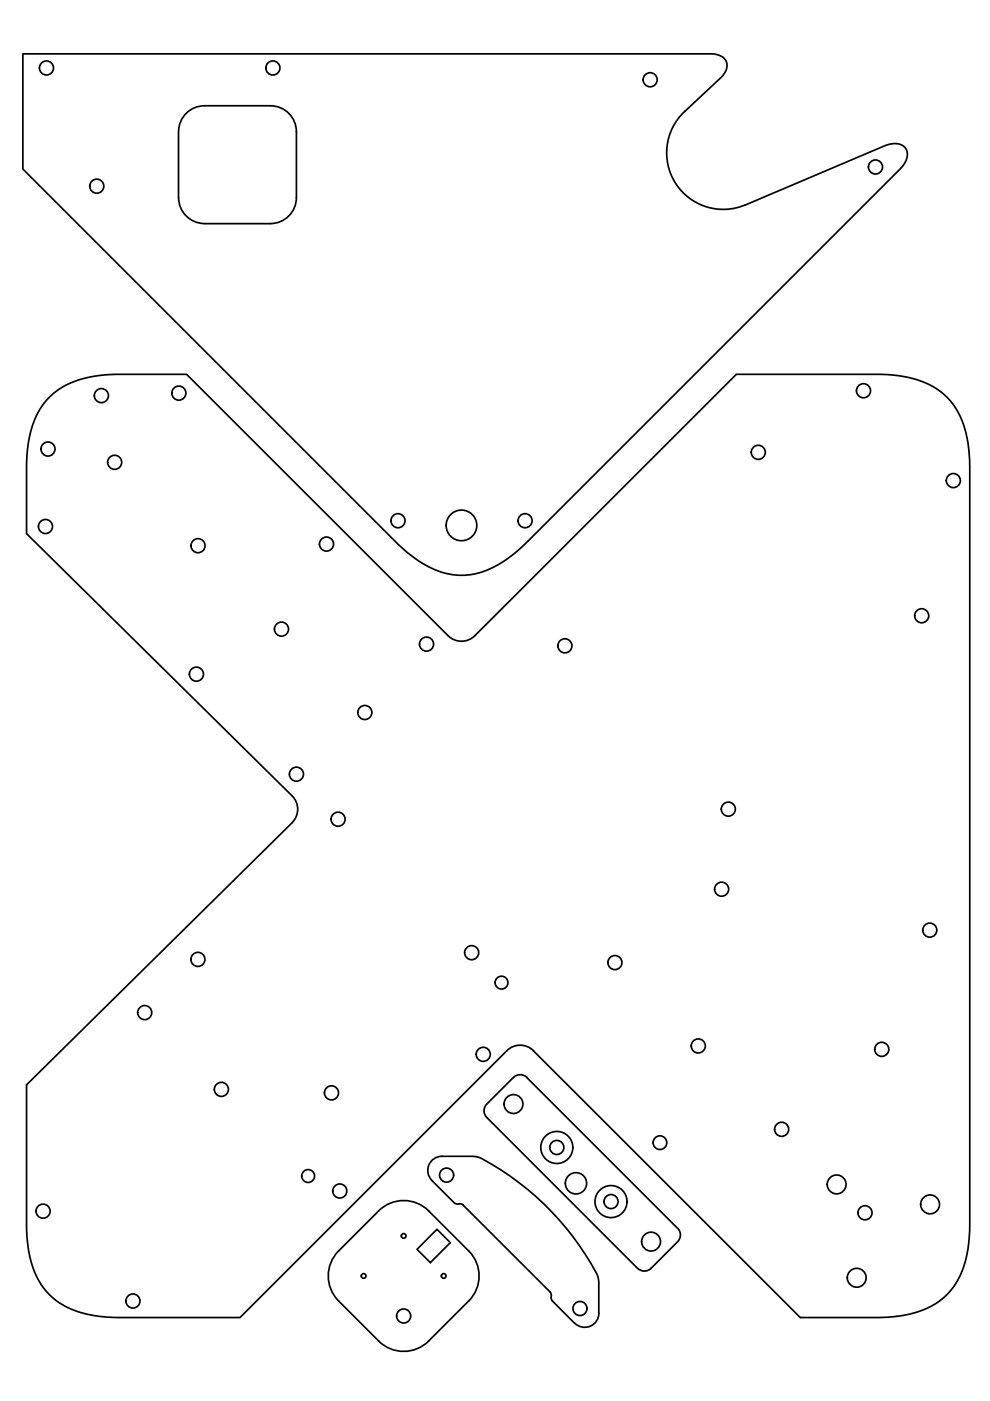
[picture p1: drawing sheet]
<svg xmlns="http://www.w3.org/2000/svg" width="210mm" height="297mm" viewBox="0 0 210 297" stroke-linecap="round" stroke-linejoin="round" font-family="sans-serif">
<!-- layer: Visible -->
<g fill="none" stroke="#000" stroke-width=".36">
<path d="M4.8 11.4h146.1l1.4 .3a2.44 2.44 0 0 1 1.1 4.1l-8.2 7.9a12 12 0 0 0-1.9 15.2 12 12 0 0 0 14.7 4.6l29.8-12.7 1.7-.4 1.1 .2 1 .4 .7 .9 .1 1-.2 .9-.3 .7-1 1.3-80.1 80-1.6 1.4-2.5 1.8-1.7 1.1-2.4 1-2 .6-2.1 .3-2.2-.1-1.7-.3-2.4-.8-2.4-1.2-2.7-1.8-2.7-2.4-79.6-79.6zM43.3 47.4h14M57.4 47.4a5.5 5.5 0 0 0 5.4-5.5v-14a5.5 5.5 0 0 0-5.4-5.5h-14.1a5.5 5.5 0 0 0-5.4 5.5l-.1 14a5.5 5.5 0 0 0 5.6 5.5M61.9 168.7a4 4 0 0 1 0 5.7M61.9 168.7l-56.3-55.6v-14.7l.5-4.8 .7-3.3 .8-1.9 1.2-2.2 1.4-1.7 1.9-1.7 2.1-1.3 2.4-.9 3-.8 5-.4h15l55.4 55.4a4 4 0 0 0 5.7 0l55.4-55.4h30.5l2.5 .1 3.3 .5 3.8 1.2 1.6 .8 1.5 .9 2.3 2.3 1.3 1.7 .7 1.5 .9 2.2 .5 2.2 .4 2.8 .2 3.1v161.3l-.3 4.5-.7 3.1-1 2.7-1.4 2.6-1.9 2-2.7 1.9-3 1.3-3 .8-5 .4h-16.9l-57.2-57a4 4 0 0 0-5 .5l-56.6 56.5h-26.3l-3.6-.2-3.7-.8-2.7-.9-2.5-1.5-1.9-1.7-1.5-1.9-1.3-2.4-1.1-3.5-.5-3-.2-3.1v-30.3l56.3-55.6M91.6 250.3l4.7 4.7 .4 .3h.6M93.7 245.2h6.5l1.5 .3a58.7 58.7 0 0 1 25.1 25.2l.2 1v6.7M93.7 245.2a3 3 0 0 0-2.8 1.8 3 3 0 0 0 .7 3.3M97.3 255.2h.5l.4 .3M98.2 255.5l18.4 18.4 .3 .5v.5M71.8 265.2a7.5 7.5 0 0 0 0 10.6M71.8 265.2l8.5-8.5a7.5 7.5 0 0 1 10.6 0l8.5 8.5a7.5 7.5 0 0 1 0 10.6l-8.5 8.5a7.5 7.5 0 0 1-10.6 0l-8.5-8.5"/>
<path d="M92.6 260.6l2.9 2.9-4.3 4.2-2.8-2.8zM116.9 274.9v.5l.2 .4M117.1 275.8l4.8 4.7a3 3 0 0 0 3.2 .7 3 3 0 0 0 1.9-2.8M135.2 268.9a2 2 0 0 0 2.8 0M143.7 263.3l-5.7 5.6M143.7 263.2a2 2 0 0 0 0-2.8l-32-32a1.96 1.96 0 0 0-2.8 0l-5.7 5.7a1.98 1.98 0 0 0 0 2.8l32 32"/>
<circle cx="9.9" cy="14.4" r="1.49"/>
<circle cx="57.9" cy="14.4" r="1.49"/>
<circle cx="137.8" cy="16.9" r="1.49"/>
<circle cx="20.5" cy="39.5" r="1.49"/>
<circle cx="185.6" cy="35.4" r="1.49"/>
<circle cx="10.2" cy="95.2" r="1.49"/>
<circle cx="21.5" cy="83.9" r="1.49"/>
<circle cx="24.3" cy="98" r="1.49"/>
<circle cx="37.9" cy="83.4" r="1.49"/>
<circle cx="160.8" cy="95.9" r="1.49"/>
<circle cx="183.1" cy="82.8" r="1.49"/>
<circle cx="9.6" cy="111.6" r="1.49"/>
<circle cx="42" cy="115.7" r="1.49"/>
<circle cx="69.2" cy="115.4" r="1.49"/>
<circle cx="84.4" cy="110.4" r="1.49"/>
<circle cx="97.8" cy="111.4" r="3.2"/>
<circle cx="111.3" cy="110.4" r="1.49"/>
<circle cx="202.1" cy="101.9" r="1.49"/>
<circle cx="59.7" cy="133.4" r="1.49"/>
<circle cx="90.4" cy="136.6" r="1.49"/>
<circle cx="119.8" cy="136.9" r="1.49"/>
<circle cx="195.4" cy="130.6" r="1.49"/>
<circle cx="41.6" cy="142.9" r="1.49"/>
<circle cx="77.4" cy="151.1" r="1.49"/>
<circle cx="62.9" cy="164.1" r="1.49"/>
<circle cx="71.7" cy="173.7" r="1.49"/>
<circle cx="154.4" cy="171.6" r="1.49"/>
<circle cx="153" cy="188.5" r="1.49"/>
<circle cx="197.1" cy="197.2" r="1.49"/>
<circle cx="30.7" cy="214.7" r="1.49"/>
<circle cx="42" cy="203.4" r="1.49"/>
<circle cx="100" cy="202" r="1.49"/>
<circle cx="106.3" cy="208.3" r="1.37"/>
<circle cx="130.4" cy="204.1" r="1.49"/>
<circle cx="46.9" cy="231" r="1.49"/>
<circle cx="70.3" cy="231.7" r="1.49"/>
<circle cx="102.5" cy="223.5" r="1.49"/>
<circle cx="108.9" cy="234.1" r="2"/>
<circle cx="148.1" cy="221.8" r="1.49"/>
<circle cx="165.7" cy="239.4" r="1.49"/>
<circle cx="187" cy="222.5" r="1.49"/>
<circle cx="9.1" cy="256.8" r="1.49"/>
<circle cx="65.3" cy="249.3" r="1.37"/>
<circle cx="72" cy="252.5" r="1.49"/>
<circle cx="94.7" cy="249.1" r="1.49"/>
<circle cx="118.1" cy="243.3" r="3.4"/>
<circle cx="118.1" cy="243.3" r="1.49"/>
<circle cx="122.1" cy="250.9" r="2.25"/>
<circle cx="129.6" cy="254.8" r="3.4"/>
<circle cx="129.6" cy="254.8" r="1.49"/>
<circle cx="139.9" cy="242.3" r="1.45"/>
<circle cx="177.4" cy="251.1" r="2"/>
<circle cx="183.4" cy="257.1" r="1.49"/>
<circle cx="197.2" cy="255.4" r="2"/>
<circle cx="28.2" cy="275.8" r="1.49"/>
<circle cx="77.1" cy="270.5" r=".5"/>
<circle cx="85.6" cy="262" r=".5"/>
<circle cx="85.6" cy="279" r="1.49"/>
<circle cx="94.1" cy="270.5" r=".5"/>
<circle cx="123" cy="277.4" r="1.49"/>
<circle cx="138" cy="263.2" r="2"/>
<circle cx="181.6" cy="270.9" r="2"/>
</g>
</svg>
